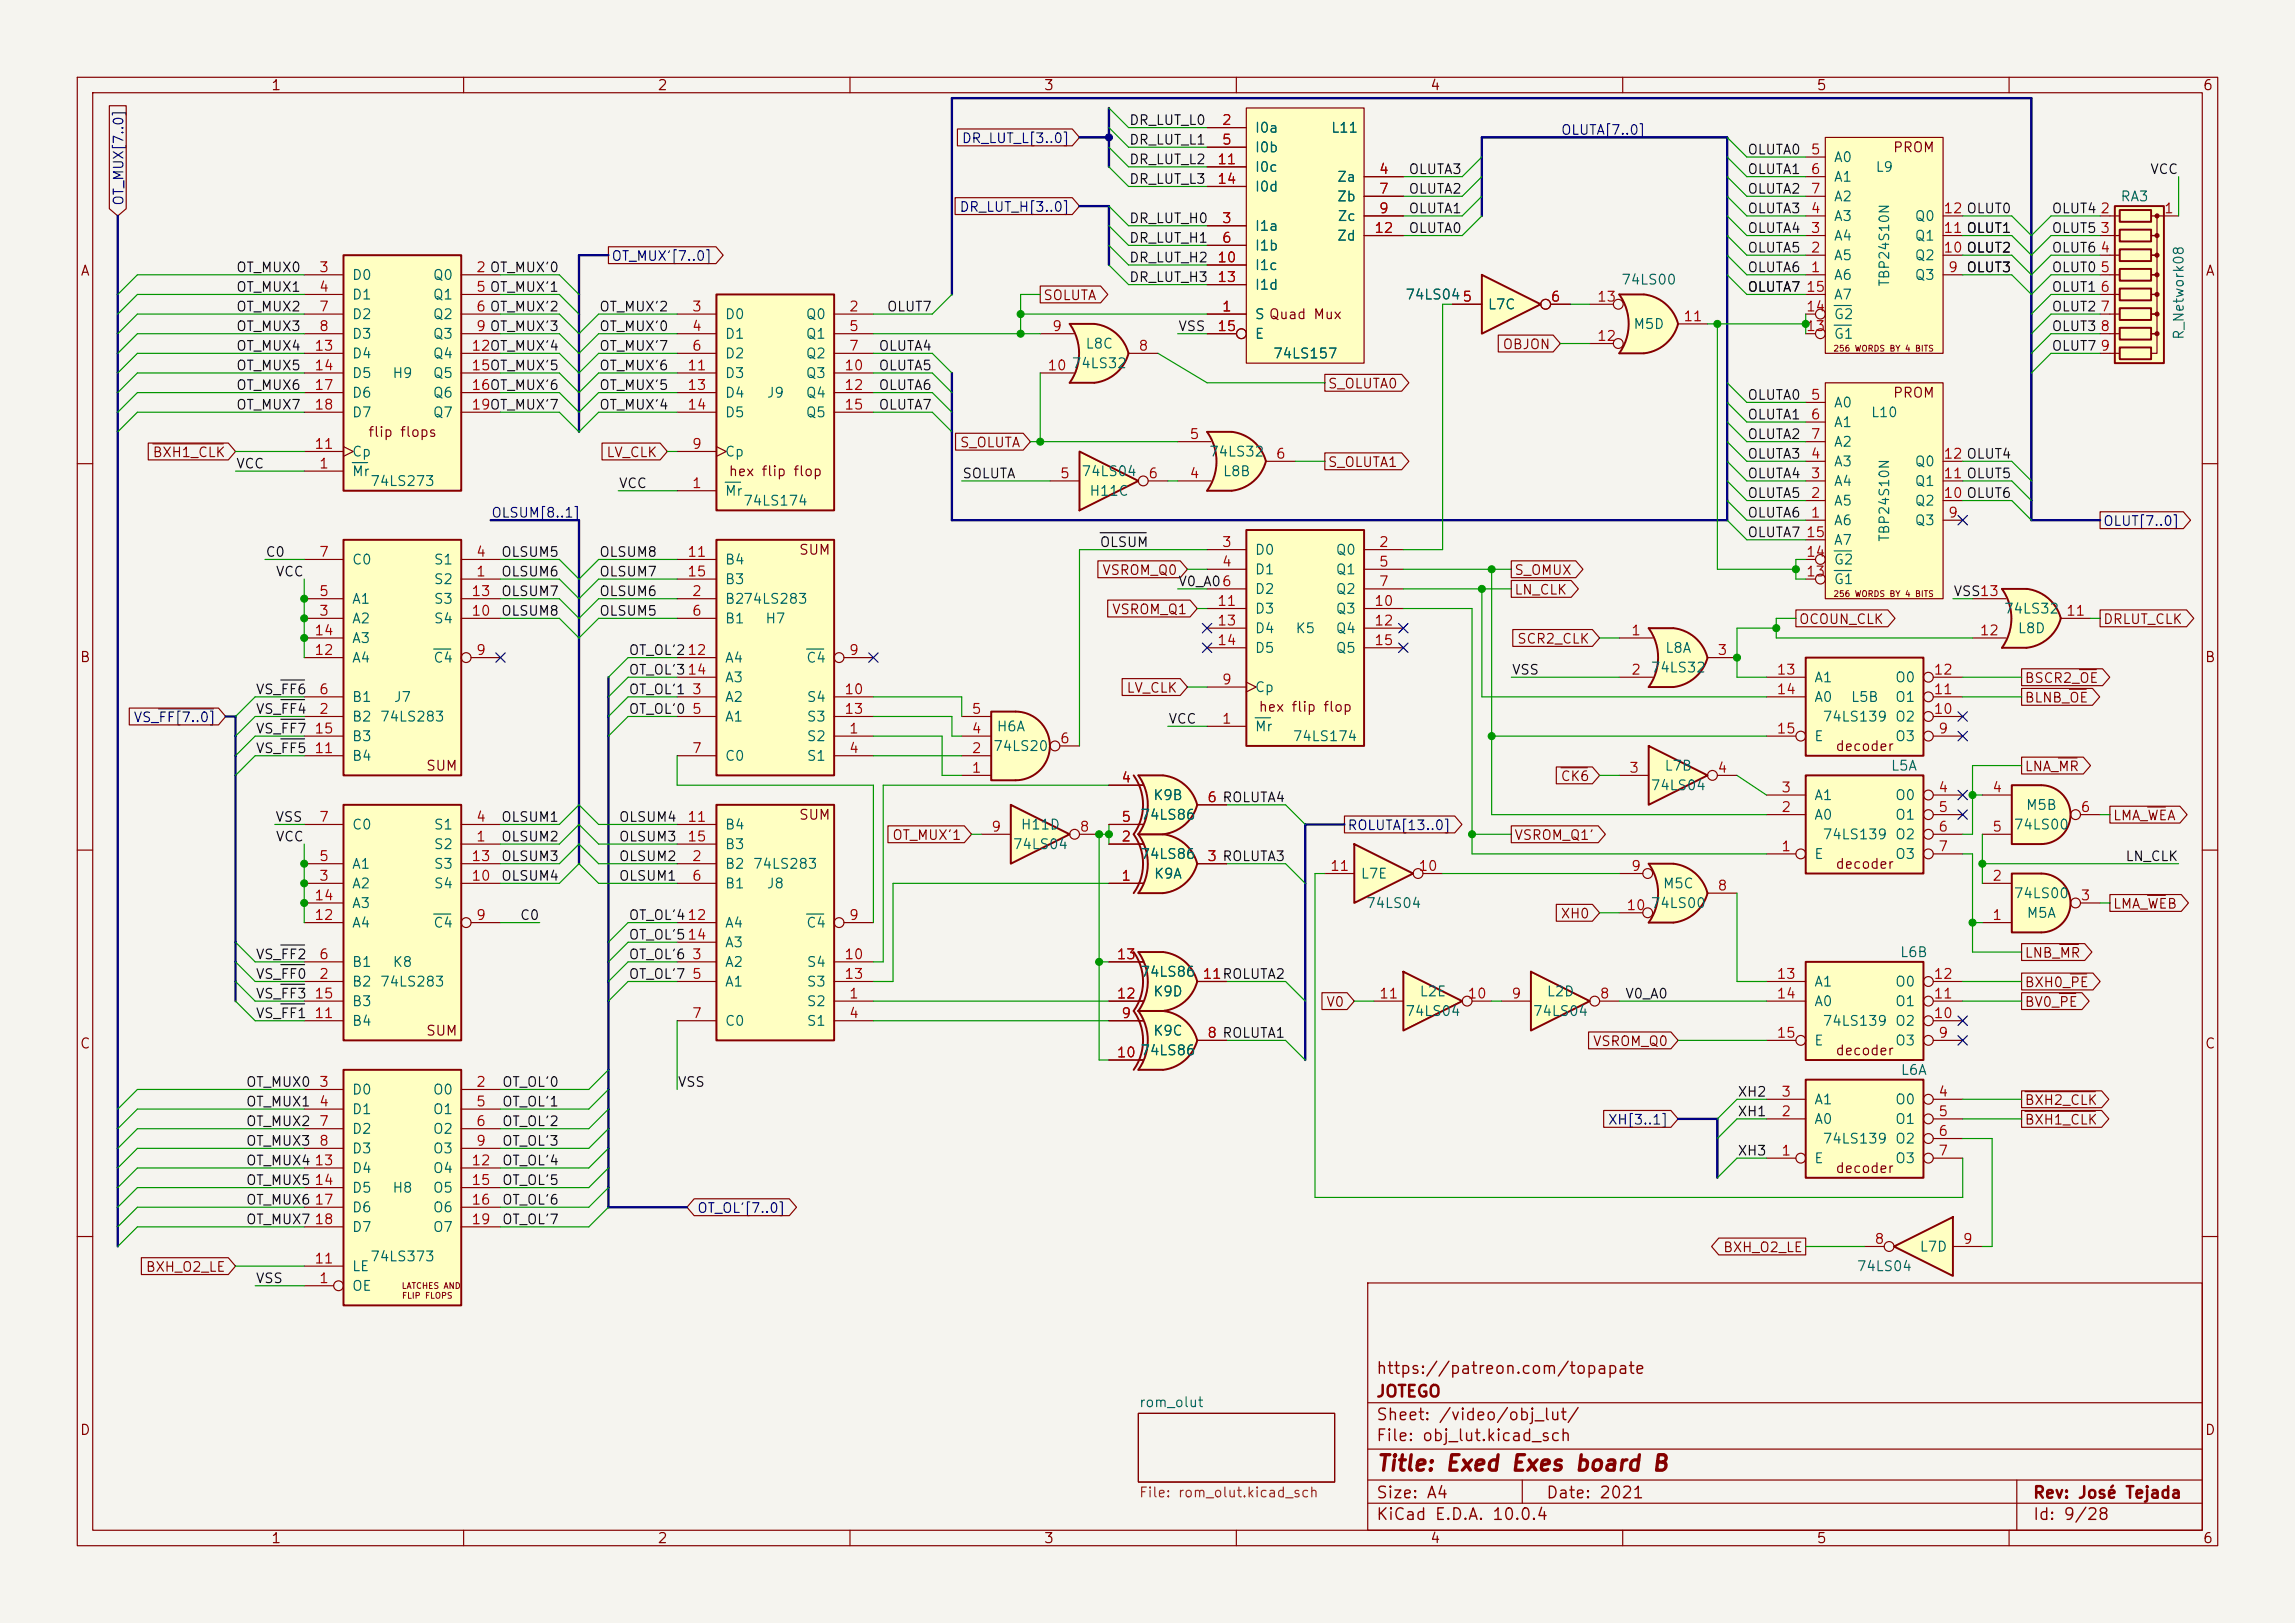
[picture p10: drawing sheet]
<svg xmlns="http://www.w3.org/2000/svg" width="297mm" height="210mm" viewBox="0 0 297 210" stroke-linecap="round" stroke-linejoin="round" font-family="sans-serif">
<defs><g id="words">
<text font-size="2" fill="#840000" x="178" y="190.8">Title: Exed Exes board B</text>
<g font-size="1.5" fill="#840000">
<text x="178" y="178.2">https://patreon.com/topapate</text>
<text x="178" y="184.2">Sheet: /video/obj_lut/</text>
<text x="178" y="181.2">JOTEGO</text>
<text x="178" y="186.9">File: obj_lut.kicad_sch</text>
<text x="178" y="197.1">KiCad E.D.A. 10.0.4</text>
<text x="178" y="194.3">Size: A4</text>
<text x="200" y="194.3">Date: 2021</text>
<text x="263" y="194.3">Rev: José Tejada</text>
<text x="263" y="197.1">Id: 9/28</text>
</g>
<g font-size="1.3" fill="#840000">
<text x="35" y="12">1</text>
<text x="85" y="12">2</text>
<text x="135" y="12">3</text>
<text x="185" y="12">4</text>
<text x="235" y="12">5</text>
<text x="285" y="12">6</text>
<text x="244.9" y="20">PROM</text>
<text x="10.3" y="36">A</text>
<text x="285.3" y="36">A</text>
<text x="244.9" y="51.8">PROM</text>
<text x="47.6" y="56.9">flip flops</text>
<text x="94.2" y="61.9">hex flip flop</text>
<text x="103.3" y="72.1">SUM</text>
<text x="10.3" y="86">B</text>
<text x="285.3" y="86">B</text>
<text x="162.8" y="92.4">hex flip flop</text>
<text x="55.1" y="100">SUM</text>
<text x="237.4" y="97.5">decoder</text>
<text x="103.3" y="106.4">SUM</text>
<text x="237.4" y="112.7">decoder</text>
<text x="10.3" y="136">C</text>
<text x="55.1" y="134.3">SUM</text>
<text x="237.4" y="136.9">decoder</text>
<text x="285.3" y="136">C</text>
<text x="237.4" y="152.1">decoder</text>
<text x="10.3" y="186">D</text>
<text x="285.3" y="186">D</text>
<text x="35" y="200">1</text>
<text x="85" y="200">2</text>
<text x="135" y="200">3</text>
<text x="185" y="200">4</text>
<text x="235" y="200">5</text>
<text x="285" y="200">6</text>
</g>
<g font-size="1.3" fill="#a90000">
<text x="158" y="16.5">2</text>
<text x="157.4" y="21.6">11</text>
<text x="158" y="19">5</text>
<text x="178.4" y="22.8">4</text>
<text x="234.2" y="20.3">5</text>
<text x="234.2" y="22.8">6</text>
<text x="157.4" y="24.1">14</text>
<text x="158" y="29.2">3</text>
<text x="178.4" y="25.4">7</text>
<text x="178.4" y="27.9">9</text>
<text x="234.2" y="27.9">4</text>
<text x="234.2" y="25.4">7</text>
<text x="251.4" y="27.9">12 OLUT0</text>
<text x="271.7" y="27.9">2</text>
<text x="280" y="27.9">1</text>
<text x="41.2" y="35.5">3</text>
<text x="61.5" y="35.5">2 OT_MUX'0</text>
<text x="157.4" y="34.3">10</text>
<text x="158" y="31.7">6</text>
<text x="177.8" y="30.5">12</text>
<text x="234.2" y="35.5">1</text>
<text x="234.2" y="33">2</text>
<text x="234.2" y="30.5">3</text>
<text x="251.4" y="33">10 OLUT2</text>
<text x="251.4" y="30.5">11 OLUT1</text>
<text x="252" y="35.5">9</text>
<text x="271.7" y="30.5">3</text>
<text x="271.7" y="33">4</text>
<text x="271.7" y="35.5">5</text>
<text x="41.2" y="38.1">4</text>
<text x="41.2" y="40.6">7</text>
<text x="61.5" y="38.1">5 OT_MUX'1</text>
<text x="61.5" y="40.6">6 OT_MUX'2</text>
<text x="89.5" y="40.6">3</text>
<text x="109.8" y="40.6">2</text>
<text x="157.4" y="36.8">13</text>
<text x="158" y="40.6">1</text>
<text x="200.6" y="39.3">6</text>
<text x="206.6" y="39.3">13</text>
<text x="217.8" y="41.9">11</text>
<text x="233.6" y="40.6">14</text>
<text x="233.6" y="38.1">15</text>
<text x="271.7" y="38.1">6</text>
<text x="271.7" y="40.6">7</text>
<text x="40.6" y="45.7">13</text>
<text x="41.2" y="43.2">8</text>
<text x="60.9" y="45.7">12OT_MUX'4</text>
<text x="61.5" y="43.2">9 OT_MUX'3</text>
<text x="89.5" y="43.2">4</text>
<text x="89.5" y="45.7">6</text>
<text x="109.8" y="43.2">5</text>
<text x="109.8" y="45.7">7</text>
<text x="136.1" y="43.2">9</text>
<text x="147.2" y="45.7">8</text>
<text x="157.4" y="43.2">15</text>
<text x="206.6" y="44.4">12</text>
<text x="233.6" y="43.2">13</text>
<text x="271.7" y="43.2">8</text>
<text x="271.7" y="45.7">9</text>
<text x="40.6" y="48.2">14</text>
<text x="40.6" y="50.8">17</text>
<text x="40.6" y="53.3">18</text>
<text x="60.9" y="48.2">15OT_MUX'5</text>
<text x="60.9" y="50.8">16OT_MUX'6</text>
<text x="60.9" y="53.3">19OT_MUX'7</text>
<text x="88.9" y="48.2">11</text>
<text x="88.9" y="50.8">13</text>
<text x="88.9" y="53.3">14</text>
<text x="109.2" y="48.2">10</text>
<text x="109.2" y="50.8">12</text>
<text x="109.2" y="53.3">15</text>
<text x="135.5" y="48.2">10</text>
<text x="234.2" y="52">5</text>
<text x="40.6" y="58.4">11</text>
<text x="89.5" y="58.4">9</text>
<text x="153.9" y="57.1">5</text>
<text x="165" y="59.7">6</text>
<text x="234.2" y="59.7">4</text>
<text x="234.2" y="54.6">6</text>
<text x="234.2" y="57.1">7</text>
<text x="251.4" y="59.7">12 OLUT4</text>
<text x="41.2" y="60.9">1</text>
<text x="89.5" y="63.5">1</text>
<text x="137.1" y="62.2">5</text>
<text x="148.5" y="62.2">6</text>
<text x="153.9" y="62.2">4</text>
<text x="234.2" y="64.7">2</text>
<text x="234.2" y="62.2">3</text>
<text x="251.4" y="64.7">10 OLUT6</text>
<text x="251.4" y="62.2">11 OLUT5</text>
<text x="158" y="71.1">3</text>
<text x="178.4" y="71.1">2</text>
<text x="233.6" y="69.8">15</text>
<text x="234.2" y="67.3">1</text>
<text x="252" y="67.3">9</text>
<text x="41.2" y="77.4">5</text>
<text x="41.2" y="72.4">7</text>
<text x="60.9" y="77.4">13</text>
<text x="61.5" y="74.9">1</text>
<text x="61.5" y="72.4">4</text>
<text x="88.9" y="72.4">11</text>
<text x="88.9" y="74.9">15</text>
<text x="89.5" y="77.4">2</text>
<text x="158" y="73.6">4</text>
<text x="178.4" y="73.6">5</text>
<text x="178.4" y="76.2">7</text>
<text x="233.6" y="74.9">13</text>
<text x="233.6" y="72.4">14</text>
<text x="40.6" y="82.5">14</text>
<text x="41.2" y="80">3</text>
<text x="60.9" y="80">10</text>
<text x="89.5" y="80">6</text>
<text x="157.4" y="78.7">11</text>
<text x="157.4" y="81.3">13</text>
<text x="157.4" y="83.8">14</text>
<text x="177.8" y="78.7">10</text>
<text x="177.8" y="81.3">12</text>
<text x="177.8" y="83.8">15</text>
<text x="211" y="82.5">1</text>
<text x="256.1" y="82.5">12</text>
<text x="267.3" y="80">11</text>
<text x="40.6" y="85.1">12</text>
<text x="61.5" y="85.1">9</text>
<text x="109.8" y="85.1">9</text>
<text x="158" y="88.9">9</text>
<text x="211" y="87.6">2</text>
<text x="222.2" y="85.1">3</text>
<text x="229.8" y="87.6">13</text>
<text x="250.1" y="87.6">12</text>
<text x="40.6" y="95.2">15</text>
<text x="41.2" y="92.7">2</text>
<text x="41.2" y="90.1">6</text>
<text x="89.5" y="90.1">3</text>
<text x="89.5" y="92.7">5</text>
<text x="109.2" y="90.1">10</text>
<text x="109.2" y="92.7">13</text>
<text x="109.8" y="95.2">1</text>
<text x="125.7" y="95.2">4</text>
<text x="125.7" y="92.7">5</text>
<text x="158" y="94">1</text>
<text x="229.8" y="90.1">14</text>
<text x="229.8" y="95.2">15</text>
<text x="250.1" y="92.7">10</text>
<text x="250.1" y="90.1">11</text>
<text x="250.8" y="95.2">9</text>
<text x="40.6" y="97.8">11</text>
<text x="89.5" y="97.8">7</text>
<text x="109.8" y="97.8">4</text>
<text x="125.7" y="100.3">1</text>
<text x="125.7" y="97.8">2</text>
<text x="137.1" y="96.5">6</text>
<text x="145" y="101.6">4</text>
<text x="210.7" y="100.3">3</text>
<text x="222.2" y="100.3">4</text>
<text x="41.2" y="106.7">7</text>
<text x="61.5" y="106.7">4</text>
<text x="88.9" y="106.7">11</text>
<text x="128.2" y="107.9">9</text>
<text x="139.6" y="107.9">8</text>
<text x="145" y="106.7">5</text>
<text x="156.1" y="104.1">6 ROLUTA4</text>
<text x="156.1" y="104.1">6</text>
<text x="230.4" y="105.4">2</text>
<text x="230.4" y="102.8">3</text>
<text x="250.8" y="102.8">4</text>
<text x="250.8" y="105.4">5</text>
<text x="250.8" y="107.9">6</text>
<text x="257.7" y="102.8">4</text>
<text x="257.7" y="107.9">5</text>
<text x="269.2" y="105.4">6</text>
<text x="41.2" y="111.7">5</text>
<text x="60.9" y="111.7">13</text>
<text x="61.5" y="109.2">1</text>
<text x="88.9" y="109.2">15</text>
<text x="89.5" y="111.7">2</text>
<text x="145" y="109.2">2</text>
<text x="156.1" y="111.7">3 ROLUTA3</text>
<text x="156.1" y="111.7">3</text>
<text x="172" y="113">11</text>
<text x="183.5" y="113">10</text>
<text x="211" y="113">9</text>
<text x="230.4" y="110.5">1</text>
<text x="250.8" y="110.5">7</text>
<text x="40.6" y="119.4">12</text>
<text x="40.6" y="116.8">14</text>
<text x="41.2" y="114.3">3</text>
<text x="60.9" y="114.3">10</text>
<text x="61.5" y="119.4">9</text>
<text x="89.5" y="114.3">6</text>
<text x="109.8" y="119.4">9</text>
<text x="145" y="114.3">1</text>
<text x="210.4" y="118.1">10</text>
<text x="222.2" y="115.5">8</text>
<text x="257.7" y="119.4">1</text>
<text x="257.7" y="114.3">2</text>
<text x="269.2" y="116.8">3</text>
<text x="41.2" y="124.4">6</text>
<text x="89.5" y="124.4">3</text>
<text x="109.2" y="124.4">10</text>
<text x="144.4" y="124.4">13</text>
<text x="40.6" y="129.5">15</text>
<text x="41.2" y="127">2</text>
<text x="89.5" y="127">5</text>
<text x="109.2" y="127">13</text>
<text x="109.8" y="129.5">1</text>
<text x="144.4" y="129.5">12</text>
<text x="155.5" y="127">11ROLUTA2</text>
<text x="155.5" y="127">11</text>
<text x="178.4" y="129.5">11</text>
<text x="189.8" y="129.5">10</text>
<text x="195.5" y="129.5">9</text>
<text x="206.9" y="129.5">8</text>
<text x="229.8" y="127">13</text>
<text x="229.8" y="129.5">14</text>
<text x="250.1" y="129.5">11</text>
<text x="250.1" y="127">12</text>
<text x="40.6" y="132.1">11</text>
<text x="89.5" y="132.1">7</text>
<text x="109.8" y="132.1">4</text>
<text x="144.4" y="137.1">10</text>
<text x="145" y="132.1">9</text>
<text x="156.1" y="134.6">8 ROLUTA1</text>
<text x="156.1" y="134.6">8</text>
<text x="229.8" y="134.6">15</text>
<text x="250.1" y="132.1">10</text>
<text x="250.8" y="134.6">9</text>
<text x="41.2" y="140.9">3</text>
<text x="41.2" y="143.5">4</text>
<text x="61.5" y="140.9">2</text>
<text x="61.5" y="143.5">5</text>
<text x="230.4" y="142.2">3</text>
<text x="250.8" y="142.2">4</text>
<text x="41.2" y="146">7</text>
<text x="41.2" y="148.6">8</text>
<text x="61.5" y="146">6</text>
<text x="61.5" y="148.6">9</text>
<text x="230.4" y="149.8">1</text>
<text x="230.4" y="144.8">2</text>
<text x="250.8" y="144.8">5</text>
<text x="250.8" y="147.3">6</text>
<text x="250.8" y="149.8">7</text>
<text x="40.6" y="151.1">13</text>
<text x="40.6" y="153.6">14</text>
<text x="60.9" y="151.1">12</text>
<text x="60.9" y="153.6">15</text>
<text x="40.6" y="156.2">17</text>
<text x="40.6" y="158.7">18</text>
<text x="60.9" y="156.2">16</text>
<text x="60.9" y="158.7">19</text>
<text x="242.5" y="161.3">8</text>
<text x="253.9" y="161.3">9</text>
<text x="40.6" y="163.8">11</text>
<text x="41.2" y="166.3">1</text>
</g>
<g font-size="1.3" fill="#006464">
<text x="162.3" y="17.5">I0a</text>
<text x="172.2" y="17.5">L11</text>
<text x="162.3" y="20">I0b</text>
<text x="162.3" y="22.6">I0c</text>
<text x="173" y="23.8">Za</text>
<text x="237.2" y="21.3">A0</text>
<text x="237.2" y="23.8">A1</text>
<text x="162.3" y="25.1">I0d</text>
<text x="173" y="26.4">Zb</text>
<text x="173" y="28.9">Zc</text>
<text x="237.2" y="28.9">A3</text>
<text x="237.2" y="26.4">A2</text>
<text x="247.7" y="28.9">Q0</text>
<text x="274.3" y="26.4">RA3</text>
<text x="162.3" y="30.2">I1a</text>
<text x="162.3" y="32.7">I1b</text>
<text x="162.3" y="35.3">I1c</text>
<text x="173" y="31.5">Zd</text>
<text x="237.2" y="34">A5</text>
<text x="237.2" y="31.5">A4</text>
<text x="247.7" y="34">Q2</text>
<text x="247.7" y="31.5">Q1</text>
<text x="45.5" y="36.5">D0</text>
<text x="45.5" y="39.1">D1</text>
<text x="45.5" y="41.6">D2</text>
<text x="55.9" y="36.5">Q0</text>
<text x="55.9" y="39.1">Q1</text>
<text x="55.9" y="41.6">Q2</text>
<text x="93.7" y="41.6">D0</text>
<text x="104.2" y="41.6">Q0</text>
<text x="162.3" y="41.6">S Quad Mux</text>
<text x="162.3" y="37.8">I1d</text>
<text x="162.3" y="41.6">S</text>
<text x="181.8" y="39.1">74LS045</text>
<text x="192.5" y="40.3">L7C</text>
<text x="209.7" y="37.1">74LS00</text>
<text x="237.2" y="36.5">A6</text>
<text x="237.2" y="41.6">G2</text>
<text x="237.2" y="39.1">A7</text>
<text x="247.7" y="36.5">Q3</text>
<text x="45.5" y="44.2">D3</text>
<text x="45.5" y="46.7">D4</text>
<text x="55.9" y="44.2">Q3</text>
<text x="55.9" y="46.7">Q4</text>
<text x="93.7" y="44.2">D1</text>
<text x="93.7" y="46.7">D2</text>
<text x="104.2" y="44.2">Q1</text>
<text x="104.2" y="46.7">Q2</text>
<text x="138.6" y="48">74LS32</text>
<text x="140.4" y="45.4">L8C</text>
<text x="162.3" y="44.2">E</text>
<text x="164.7" y="46.7">74LS157</text>
<text x="211.3" y="42.9">M5D</text>
<text x="237.2" y="44.2">G1</text>
<text x="282.9" y="44.1" transform="rotate(-90 282.9 44.1)">R_Network08</text>
<text x="45.5" y="49.2">D5</text>
<text x="45.5" y="51.8">D6</text>
<text x="50.7" y="49.2">H9</text>
<text x="55.9" y="49.2">Q5</text>
<text x="55.9" y="51.8">Q6</text>
<text x="93.7" y="49.2">D3</text>
<text x="93.7" y="51.8">D4</text>
<text x="99.1" y="51.8">J9</text>
<text x="104.2" y="49.2">Q3</text>
<text x="104.2" y="51.8">Q4</text>
<text x="237.2" y="53">A0</text>
<text x="45.5" y="59.4">Cp</text>
<text x="45.5" y="54.3">D7</text>
<text x="55.9" y="54.3">Q7</text>
<text x="93.7" y="59.4">Cp</text>
<text x="93.7" y="54.3">D5</text>
<text x="104.2" y="54.3">Q5</text>
<text x="156.4" y="59.4">74LS32</text>
<text x="237.2" y="55.6">A1</text>
<text x="237.2" y="58.1">A2</text>
<text x="45.5" y="61.9">Mr</text>
<text x="47.8" y="63.2">74LS273</text>
<text x="93.7" y="64.5">Mr</text>
<text x="96.1" y="65.7">74LS174</text>
<text x="139.9" y="61.9">74LS04</text>
<text x="140.9" y="64.5">H11C</text>
<text x="158.2" y="61.9">L8B</text>
<text x="237.2" y="65.7">A5</text>
<text x="237.2" y="63.2">A4</text>
<text x="237.2" y="60.7">A3</text>
<text x="247.7" y="65.7">Q2</text>
<text x="247.7" y="63.2">Q1</text>
<text x="247.7" y="60.7">Q0</text>
<text x="237.2" y="68.3">A6</text>
<text x="237.2" y="70.8">A7</text>
<text x="247.7" y="68.3">Q3</text>
<text x="45.5" y="73.4">C0</text>
<text x="56.1" y="75.9">S2</text>
<text x="56.1" y="73.4">S1</text>
<text x="93.7" y="73.4">B4</text>
<text x="93.7" y="75.9">B3</text>
<text x="162.3" y="72.1">D0</text>
<text x="162.3" y="74.6">D1</text>
<text x="162.3" y="77.2">D2</text>
<text x="172.8" y="72.1">Q0</text>
<text x="172.8" y="74.6">Q1</text>
<text x="172.8" y="77.2">Q2</text>
<text x="237.2" y="75.9">G1</text>
<text x="237.2" y="73.4">G2</text>
<text x="45.5" y="81">A2</text>
<text x="45.5" y="78.4">A1</text>
<text x="45.5" y="83.5">A3</text>
<text x="56.1" y="81">S4</text>
<text x="56.1" y="78.4">S3</text>
<text x="93.7" y="78.4">B274LS283</text>
<text x="93.7" y="81">B1</text>
<text x="99" y="81">H7</text>
<text x="162.3" y="79.7">D3</text>
<text x="162.3" y="82.3">D4</text>
<text x="167.6" y="82.3">K5</text>
<text x="172.8" y="79.7">Q3</text>
<text x="172.8" y="82.3">Q4</text>
<text x="259.3" y="79.7">74LS32</text>
<text x="261" y="82.3">L8D</text>
<text x="45.5" y="86.1">A4</text>
<text x="56" y="86.1">C4</text>
<text x="93.7" y="86.1">A4</text>
<text x="93.7" y="88.6">A3</text>
<text x="104.3" y="86.1">C4</text>
<text x="162.3" y="89.9">Cp</text>
<text x="162.3" y="84.8">D5</text>
<text x="172.8" y="84.8">Q5</text>
<text x="213.5" y="87.3">74LS32</text>
<text x="215.4" y="84.8">L8A</text>
<text x="234.7" y="88.6">A1</text>
<text x="245.2" y="88.6">O0</text>
<text x="45.5" y="93.7">B2</text>
<text x="45.5" y="91.1">B1</text>
<text x="49.1" y="93.7">74LS283</text>
<text x="50.9" y="91.1">J7</text>
<text x="93.7" y="91.1">A2</text>
<text x="93.7" y="93.7">A1</text>
<text x="104.3" y="91.1">S4</text>
<text x="104.3" y="93.7">S3</text>
<text x="128.9" y="95">H6A</text>
<text x="162.3" y="95">Mr</text>
<text x="234.7" y="91.1">A0</text>
<text x="235.8" y="93.7">74LS139 O2</text>
<text x="239.4" y="91.1">L5B</text>
<text x="245.2" y="91.1">O1</text>
<text x="45.5" y="98.8">B4</text>
<text x="45.5" y="96.2">B3</text>
<text x="93.7" y="98.8">C0</text>
<text x="104.3" y="96.2">S2</text>
<text x="104.3" y="98.8">S1</text>
<text x="128.4" y="97.5">74LS20</text>
<text x="167.2" y="96.2">74LS174</text>
<text x="215.3" y="100">L7B</text>
<text x="234.7" y="96.2">E</text>
<text x="244.6" y="100">L5A</text>
<text x="245.2" y="96.2">O3</text>
<text x="45.5" y="107.7">C0</text>
<text x="56.1" y="107.7">S1</text>
<text x="93.7" y="107.7">B4</text>
<text x="132" y="107.7">H11D</text>
<text x="147.5" y="106.4">74LS86</text>
<text x="149.2" y="103.8">K9B</text>
<text x="213.5" y="102.6">74LS04</text>
<text x="234.7" y="106.4">A0</text>
<text x="234.7" y="103.8">A1</text>
<text x="245.2" y="103.8">O0</text>
<text x="245.2" y="106.4">O1</text>
<text x="260.5" y="107.7">74LS00</text>
<text x="262.1" y="105.1">M5B</text>
<text x="45.5" y="112.7">A1</text>
<text x="56.1" y="110.2">S2</text>
<text x="56.1" y="112.7">S3</text>
<text x="93.7" y="112.7">B2</text>
<text x="93.7" y="110.2">B3</text>
<text x="97.4" y="112.7">74LS283</text>
<text x="131" y="110.2">74LS04</text>
<text x="147.5" y="111.5">74LS86</text>
<text x="234.7" y="111.5">E</text>
<text x="235.8" y="108.9">74LS139 O2</text>
<text x="245.2" y="111.5">O3</text>
<text x="45.5" y="115.3">A2</text>
<text x="45.5" y="117.8">A3</text>
<text x="56.1" y="115.3">S4</text>
<text x="93.7" y="115.3">B1</text>
<text x="99.1" y="115.3">J8</text>
<text x="149.2" y="114">K9A</text>
<text x="176" y="114">L7E</text>
<text x="176.7" y="117.8">74LS04</text>
<text x="213.5" y="117.8">74LS00</text>
<text x="215.1" y="115.3">M5C</text>
<text x="260.5" y="116.5">74LS00</text>
<text x="262.2" y="119.1">M5A</text>
<text x="45.5" y="125.4">B1</text>
<text x="45.5" y="120.4">A4</text>
<text x="50.7" y="125.4">K8</text>
<text x="56" y="120.4">C4</text>
<text x="93.7" y="125.4">A2</text>
<text x="93.7" y="120.4">A4</text>
<text x="93.7" y="122.9">A3</text>
<text x="104.3" y="120.4">C4</text>
<text x="104.3" y="125.4">S4</text>
<text x="245.8" y="124.2">L6B</text>
<text x="45.5" y="128">B2</text>
<text x="45.5" y="130.5">B3</text>
<text x="49.1" y="128">74LS283</text>
<text x="93.7" y="128">A1</text>
<text x="104.3" y="130.5">S2</text>
<text x="104.3" y="128">S3</text>
<text x="147.5" y="126.7">74LS86</text>
<text x="149.2" y="129.2">K9D</text>
<text x="181.8" y="131.8">74LS04</text>
<text x="183.6" y="129.2">L2E</text>
<text x="198.3" y="131.8">74LS04</text>
<text x="200.1" y="129.2">L2D</text>
<text x="234.7" y="128">A1</text>
<text x="234.7" y="130.5">A0</text>
<text x="245.2" y="130.5">O1</text>
<text x="245.2" y="128">O0</text>
<text x="45.5" y="133.1">B4</text>
<text x="93.7" y="133.1">C0</text>
<text x="104.3" y="133.1">S1</text>
<text x="147.5" y="136.9">74LS86</text>
<text x="149.2" y="134.3">K9C</text>
<text x="234.7" y="135.6">E</text>
<text x="235.8" y="133.1">74LS139 O2</text>
<text x="245.2" y="135.6">O3</text>
<text x="45.5" y="141.9">D0</text>
<text x="55.9" y="141.9">O0</text>
<text x="234.7" y="143.2">A1</text>
<text x="245.2" y="143.2">O0</text>
<text x="245.9" y="139.4">L6A</text>
<text x="45.5" y="144.5">D1</text>
<text x="45.5" y="147">D2</text>
<text x="45.5" y="149.6">D3</text>
<text x="55.9" y="144.5">O1</text>
<text x="55.9" y="147">O2</text>
<text x="55.9" y="149.6">O3</text>
<text x="234.7" y="145.8">A0</text>
<text x="235.8" y="148.3">74LS139 O2</text>
<text x="245.2" y="145.8">O1</text>
<text x="45.5" y="152.1">D4</text>
<text x="45.5" y="154.6">D5</text>
<text x="50.7" y="154.6">H8</text>
<text x="55.9" y="152.1">O4</text>
<text x="55.9" y="154.6">O5</text>
<text x="234.7" y="150.8">E</text>
<text x="245.2" y="150.8">O3</text>
<text x="45.5" y="157.2">D6</text>
<text x="45.5" y="159.7">D7</text>
<text x="55.9" y="157.2">O6</text>
<text x="55.9" y="159.7">O7</text>
<text x="45.5" y="167.3">OE</text>
<text x="45.5" y="164.8">LE</text>
<text x="47.8" y="163.5">74LS373</text>
<text x="240.2" y="164.8">74LS04</text>
<text x="248.3" y="162.3">L7D</text>
<text x="147.3" y="182.4">rom_olut</text>
</g>
<text font-size="1.3" fill="#725600" x="147.3" y="194.1">File: rom_olut.kicad_sch</text>
<g font-size="1.2" fill="#0f0f0f">
<text x="146" y="16.5">DR_LUT_L0</text>
<text x="146" y="21.6">DR_LUT_L2</text>
<text x="146" y="19">DR_LUT_L1</text>
<text x="182.2" y="22.8">OLUTA3</text>
<text x="226.1" y="20.3">OLUTA0</text>
<text x="226.1" y="22.8">OLUTA1</text>
<text x="278.2" y="22.8">VCC</text>
<text x="146" y="29.2">DR_LUT_H0</text>
<text x="146" y="24.1">DR_LUT_L3</text>
<text x="182.2" y="27.9">OLUTA1</text>
<text x="182.2" y="25.4">OLUTA2</text>
<text x="226.1" y="25.4">OLUTA2</text>
<text x="226.1" y="27.9">OLUTA3</text>
<text x="265.4" y="27.9">OLUT4</text>
<text x="30.5" y="35.5">OT_MUX0</text>
<text x="146" y="31.7">DR_LUT_H1</text>
<text x="146" y="34.3">DR_LUT_H2</text>
<text x="182.2" y="30.4">OLUTA0</text>
<text x="226.1" y="30.4">OLUTA4</text>
<text x="226.1" y="33">OLUTA5</text>
<text x="226.1" y="35.5">OLUTA6</text>
<text x="254.4" y="35.5">OLUT3</text>
<text x="254.4" y="33">OLUT2</text>
<text x="254.4" y="30.4">OLUT1</text>
<text x="265.4" y="33">OLUT6</text>
<text x="265.4" y="30.4">OLUT5</text>
<text x="265.4" y="35.5">OLUT0</text>
<text x="30.5" y="38.1">OT_MUX1</text>
<text x="30.5" y="40.6">OT_MUX2</text>
<text x="77.5" y="40.6">OT_MUX'2</text>
<text x="114.7" y="40.6">OLUT7</text>
<text x="146" y="36.8">DR_LUT_H3</text>
<text x="226.1" y="38.1">OLUTA7</text>
<text x="265.4" y="40.6">OLUT2</text>
<text x="265.4" y="38.1">OLUT1</text>
<text x="30.5" y="43.1">OT_MUX3</text>
<text x="30.5" y="45.7">OT_MUX4</text>
<text x="77.5" y="45.7">OT_MUX'7</text>
<text x="77.5" y="43.1">OT_MUX'0</text>
<text x="113.6" y="45.7">OLUTA4</text>
<text x="152.4" y="43.1">VSS</text>
<text x="265.4" y="45.7">OLUT7</text>
<text x="265.4" y="43.1">OLUT3</text>
<text x="30.5" y="53.3">OT_MUX7</text>
<text x="30.5" y="50.8">OT_MUX6</text>
<text x="30.5" y="48.2">OT_MUX5</text>
<text x="77.5" y="48.2">OT_MUX'6</text>
<text x="77.5" y="50.8">OT_MUX'5</text>
<text x="77.5" y="53.3">OT_MUX'4</text>
<text x="113.6" y="48.2">OLUTA5</text>
<text x="113.6" y="50.8">OLUTA6</text>
<text x="113.6" y="53.3">OLUTA7</text>
<text x="226.1" y="52">OLUTA0</text>
<text x="226.1" y="59.7">OLUTA3</text>
<text x="226.1" y="54.6">OLUTA1</text>
<text x="226.1" y="57.1">OLUTA2</text>
<text x="30.5" y="60.9">VCC</text>
<text x="80" y="63.5">VCC</text>
<text x="124.5" y="62.2">SOLUTA</text>
<text x="226.1" y="62.2">OLUTA4</text>
<text x="226.1" y="64.7">OLUTA5</text>
<text x="142.2" y="71.1">OLSUM</text>
<text x="226.1" y="69.8">OLUTA7</text>
<text x="226.1" y="67.3">OLUTA6</text>
<text x="34.3" y="72.4">C0</text>
<text x="35.6" y="74.9">VCC</text>
<text x="64.8" y="77.4">OLSUM7</text>
<text x="64.8" y="72.4">OLSUM5</text>
<text x="64.8" y="74.9">OLSUM6</text>
<text x="77.5" y="74.9">OLSUM7</text>
<text x="77.5" y="77.4">OLSUM6</text>
<text x="77.5" y="72.4">OLSUM8</text>
<text x="152.4" y="76.2">V0_A06</text>
<text x="252.7" y="77.4">VSS13</text>
<text x="64.8" y="80">OLSUM8</text>
<text x="77.5" y="80">OLSUM5</text>
<text x="81.3" y="87.6">OT_OL'314</text>
<text x="81.3" y="85.1">OT_OL'212</text>
<text x="195.6" y="87.6">VSS</text>
<text x="33" y="92.7">VS_FF4</text>
<text x="33" y="90.1">VS_FF6</text>
<text x="33" y="95.2">VS_FF7</text>
<text x="81.3" y="92.7">OT_OL'0</text>
<text x="81.3" y="90.1">OT_OL'1</text>
<text x="151.1" y="93.9">VCC</text>
<text x="33" y="97.8">VS_FF5</text>
<text x="35.6" y="106.6">VSS</text>
<text x="64.8" y="106.6">OLSUM1</text>
<text x="80" y="106.6">OLSUM4</text>
<text x="35.6" y="109.2">VCC</text>
<text x="64.8" y="111.7">OLSUM3</text>
<text x="64.8" y="109.2">OLSUM2</text>
<text x="80" y="111.7">OLSUM2</text>
<text x="80" y="109.2">OLSUM3</text>
<text x="275" y="111.7">LN_CLK</text>
<text x="64.8" y="114.3">OLSUM4</text>
<text x="67.2" y="119.3">C0</text>
<text x="80" y="114.3">OLSUM1</text>
<text x="81.3" y="119.3">OT_OL'412</text>
<text x="33" y="124.4">VS_FF2</text>
<text x="81.3" y="121.9">OT_OL'514</text>
<text x="81.3" y="124.4">OT_OL'6</text>
<text x="33" y="129.5">VS_FF3</text>
<text x="33" y="127">VS_FF0</text>
<text x="81.3" y="127">OT_OL'7</text>
<text x="210.2" y="129.5">V0_A0</text>
<text x="33" y="132">VS_FF1</text>
<text x="31.7" y="140.9">OT_MUX0</text>
<text x="31.7" y="143.5">OT_MUX1</text>
<text x="64.9" y="143.5">OT_OL'1</text>
<text x="64.9" y="140.9">OT_OL'0</text>
<text x="87.6" y="140.9">VSS</text>
<text x="224.8" y="142.2">XH2</text>
<text x="31.7" y="146">OT_MUX2</text>
<text x="31.7" y="148.6">OT_MUX3</text>
<text x="64.9" y="148.6">OT_OL'3</text>
<text x="64.9" y="146">OT_OL'2</text>
<text x="224.8" y="144.7">XH1</text>
<text x="224.8" y="149.8">XH3</text>
<text x="31.7" y="151.1">OT_MUX4</text>
<text x="31.7" y="153.6">OT_MUX5</text>
<text x="64.9" y="153.6">OT_OL'5</text>
<text x="64.9" y="151.1">OT_OL'4</text>
<text x="31.7" y="156.2">OT_MUX6</text>
<text x="31.7" y="158.7">OT_MUX7</text>
<text x="64.9" y="158.7">OT_OL'7</text>
<text x="64.9" y="156.2">OT_OL'6</text>
<text x="33" y="166.3">VSS</text>
</g>
<g font-size="1.2" fill="#000084">
<text x="201.9" y="17.7">OLUTA[7..0]</text>
<text x="124.4" y="18.8">DR_LUT_L[3..0]</text>
<text x="16.3" y="26.7" transform="rotate(-90 16.3 26.7)">OT_MUX[7..0]</text>
<text x="124.1" y="27.7">DR_LUT_H[3..0]</text>
<text x="79.1" y="34.1">OT_MUX'[7..0]</text>
<text x="63.5" y="67.3">OLSUM[8..1]</text>
<text x="272.1" y="68.4">OLUT[7..0]</text>
<text x="17.2" y="93.8">VS_FF[7..0]</text>
<text x="174.3" y="107.7">ROLUTA[13..0]</text>
<text x="208" y="145.8">XH[3..1]</text>
<text x="90.1" y="157.3">OT_OL'[7..0]</text>
</g>
<g font-size="1.2" fill="#006464">
<text x="242.6" y="22.5">L9</text>
<text x="244.8" y="37.2" transform="rotate(-90 244.8 37.2)">TBP24S10N</text>
<text x="242" y="54.3">L10</text>
<text x="244.8" y="70.2" transform="rotate(-90 244.8 70.2)">TBP24S10N</text>
</g>
<g font-size="1.2" fill="#840000">
<text x="134.9" y="39.1">SOLUTA</text>
<text x="194.4" y="45.5">OBJON</text>
<text x="171.8" y="50.6">S_OLUTA0</text>
<text x="19.7" y="59.5">BXH1_CLK</text>
<text x="78.4" y="59.5">LV_CLK</text>
<text x="124.1" y="58.2">S_OLUTA</text>
<text x="171.8" y="60.7">S_OLUTA1</text>
<text x="142.6" y="74.7">VSROM_Q0</text>
<text x="195.9" y="74.7">S_OMUX</text>
<text x="195.9" y="77.2">LN_CLK</text>
<text x="143.8" y="79.8">VSROM_Q1</text>
<text x="196.3" y="83.6">SCR2_CLK</text>
<text x="232.7" y="81.1">OCOUN_CLK</text>
<text x="272.1" y="81.1">DRLUT_CLK</text>
<text x="145.7" y="89.9">LV_CLK</text>
<text x="261.9" y="88.7">BSCR2_OE</text>
<text x="261.9" y="91.2">BLNB_OE</text>
<text x="201.9" y="101.4">CK6</text>
<text x="261.9" y="100.1">LNA_MR</text>
<text x="273.4" y="106.5">LMA_WEA</text>
<text x="115.4" y="109">OT_MUX'1</text>
<text x="195.9" y="109">VSROM_Q1'</text>
<text x="201.9" y="119.2">XH0</text>
<text x="273.4" y="117.9">LMA_WEB</text>
<text x="261.9" y="124.2">LNB_MR</text>
<text x="171.6" y="130.6">V0</text>
<text x="261.9" y="130.6">BV0_PE</text>
<text x="261.9" y="128">BXH0_PE</text>
<text x="206.1" y="135.7">VSROM_Q0</text>
<text x="261.9" y="143.3">BXH2_CLK</text>
<text x="261.9" y="145.8">BXH1_CLK</text>
<text x="18.8" y="164.9">BXH_O2_LE</text>
<text x="222.9" y="162.3">BXH_O2_LE</text>
</g>
<g font-size=".8" fill="#840000">
<text x="237.2" y="45.7">256 WORDS BY 4 BITS</text>
<text x="237.2" y="77.4">256 WORDS BY 4 BITS</text>
<text x="51.9" y="167">LATCHES AND</text>
<text x="52" y="168.2">FLIP FLOPS</text>
</g>
</g></defs>
<path d="M0 0h297v210h-297z" fill="#f5f4ef" stroke="#f5f4ef" stroke-width=".13"/>
<g fill="none" stroke="#840000" stroke-width=".15">
<path d="M10 10h277v190h-277zM12 12h273v186h-273zM60 10v2M110 10v2M160 10v2M210 10v2M260 10v2M10 60h2M285 60h2M10 110h2M285 110h2M10 160h2"/>
<path d="M177 166h108v32h-108zM285 160h2M60 198v2M110 198v2M147.3 182.9h25.4v8.9h-25.4zM160 198v2M177 194.5h108M177 191.5h108M177 187.5h108M177 181.5h108M197 191.5v3M210 198v2"/>
<path d="M260 198v2M261 191.5v6.5"/>
</g>
<path d="M213.4 111.8h3.1M213.4 119.4h3.1" fill="none" stroke="#ffffc2" stroke-width=".13"/>
<g fill="#ffffc2" stroke="#ffffc2" stroke-width=".13">
<path d="M216 114.2l5 1.4a5.2 5.2 0 0 1-4.4 3.8z"/>
<path d="M216.6 111.8a5.1 5.1 0 0 1 4.4 3.8l-5 1.3z"/>
</g>
<path d="M213.4 111.8h3.1v7.6h-3.1a6.7 6.7 0 0 0 0-7.6z" fill="#ffffc2"/>
<path d="M216.5 111.8h-3.1a6.6 6.6 0 0 1 0 7.6h3.1M216.6 111.8a5.2 5.2 0 0 1 4.4 3.8 5.2 5.2 0 0 1-4.4 3.8" fill="none" stroke="#840000" stroke-width=".25"/>
<g fill="none" stroke="#840000" stroke-width=".15">
<path d="M209.5 113h3.1M209.5 118.1h3.1M221 115.6h3.8"/>
<circle cx="213.2" cy="118.1" r=".63"/>
<circle cx="213.2" cy="113" r=".63"/>
</g>
<path d="M245.1 161.3l7.6-3.8v7.6z" fill="#ffffc2"/>
<path d="M245.1 161.3l7.6-3.8v7.6z" fill="none" stroke="#840000" stroke-width=".25"/>
<g fill="none" stroke="#840000" stroke-width=".15">
<path d="M241.3 161.3h2.5M252.7 161.3h3.8"/>
<circle cx="244.5" cy="161.3" r=".63"/>
</g>
<path d="M147.3 115.6h3.2M147.3 108h3.2" fill="none" stroke="#ffffc2" stroke-width=".13"/>
<g fill="#ffffc2" stroke="#ffffc2" stroke-width=".13">
<path d="M150.5 107.9a5.2 5.2 0 0 1 4.4 3.9l-5 1.3z"/>
<path d="M150 110.5l4.9 1.3a5.1 5.1 0 0 1-4.4 3.8z"/>
</g>
<path d="M147.3 108h3.2v7.6h-3.2a6.6 6.6 0 0 0 0-7.6z" fill="#ffffc2"/>
<path d="M146.7 108a6.6 6.6 0 0 1 0 7.6M147.3 108h3.2a5.2 5.2 0 0 1 4.4 3.8 5.2 5.2 0 0 1-4.4 3.8h-3.2a6.6 6.6 0 0 0 0-7.6z" fill="none" stroke="#840000" stroke-width=".25"/>
<path d="M143.5 114.3h4.5M143.5 109.2h4.5M154.9 111.8h3.8" fill="none" stroke="#840000" stroke-width=".15"/>
<path d="M156.2 55.9h3.2M156.2 63.5h3.2" fill="none" stroke="#ffffc2" stroke-width=".13"/>
<g fill="#ffffc2" stroke="#ffffc2" stroke-width=".13">
<path d="M159.4 55.9a5.2 5.2 0 0 1 4.4 3.8l-5 1.3z"/>
<path d="M158.9 58.4l4.9 1.3a5.1 5.1 0 0 1-4.4 3.8z"/>
</g>
<path d="M156.2 55.9h3.2v7.6h-3.2a6.6 6.6 0 0 0 0-7.6z" fill="#ffffc2"/>
<path d="M159.4 55.9h-3.2a6.6 6.6 0 0 1 0 7.6h3.2M159.4 55.9a5.2 5.2 0 0 1 4.4 3.8 5.2 5.2 0 0 1-4.4 3.8" fill="none" stroke="#840000" stroke-width=".25"/>
<path d="M152.4 57.2h4.3M163.8 59.7h3.8M152.4 62.2h4.3" fill="none" stroke="#840000" stroke-width=".15"/>
<path d="M139.7 58.4l7.6 3.8-7.6 3.8z" fill="#ffffc2"/>
<path d="M139.7 58.4l7.6 3.8-7.6 3.8z" fill="none" stroke="#840000" stroke-width=".25"/>
<g fill="none" stroke="#840000" stroke-width=".15">
<path d="M135.9 62.2h3.8M148.6 62.2h2.5"/>
<circle cx="148" cy="62.2" r=".63"/>
</g>
<path d="M44.4 33h15.3v30.5h-15.3z" fill="#ffffc2"/>
<path d="M44.4 33h15.3v30.5h-15.3z" fill="none" stroke="#840000" stroke-width=".25"/>
<g fill="none" stroke="#840000" stroke-width=".15">
<path d="M39.4 35.6h5M39.4 38.1h5M59.7 35.6h5.1M59.7 38.1h5.1M39.4 40.6h5M39.4 43.2h5M39.4 58.4h5M39.4 45.7h5M39.4 48.3h5M39.4 50.8h5M39.4 53.3h5M44.4 57.8l1.3 .6-1.3 .7"/>
<path d="M59.7 40.6h5.1M59.7 43.2h5.1M59.7 45.7h5.1M59.7 48.3h5.1M59.7 50.8h5.1M59.7 53.3h5.1M39.4 61h5"/>
</g>
<path d="M45.6 59.9h2" fill="none" stroke="#006464" stroke-width=".15"/>
<path d="M264.2 113a3.8 3.8 0 0 1 3.7 3.8 3.8 3.8 0 0 1-3.7 3.9z" fill="#ffffc2" stroke="#ffffc2" stroke-width=".13"/>
<path d="M260.3 113h3.9v7.7h-3.9z" fill="#ffffc2"/>
<path d="M260.3 113h3.9a3.8 3.8 0 0 1 3.7 3.8 3.8 3.8 0 0 1-3.7 3.9h-3.9z" fill="none" stroke="#840000" stroke-width=".25"/>
<g fill="none" stroke="#840000" stroke-width=".15">
<path d="M256.5 119.4h3.8M256.5 114.3h3.8M269.2 116.8h2.6"/>
<circle cx="268.6" cy="116.8" r=".63"/>
</g>
<path d="M191.8 35.6l7.6 3.8-7.6 3.8z" fill="#ffffc2"/>
<path d="M191.8 35.6l7.6 3.8-7.6 3.8z" fill="none" stroke="#840000" stroke-width=".25"/>
<g fill="none" stroke="#840000" stroke-width=".15">
<path d="M188 39.4h3.8M200.7 39.4h2.5"/>
<circle cx="200" cy="39.4" r=".63"/>
</g>
<path d="M236.2 17.8h15.3v27.9h-15.3z" fill="#ffffc2"/>
<g fill="none" stroke="#840000" stroke-width=".15">
<path d="M236.2 17.8h15.3v27.9h-15.3zM233.7 35.6h2.5M233.7 33h2.5M233.7 30.5h2.5M233.7 27.9h2.5M233.7 20.3h2.5M233.7 22.9h2.5M233.7 25.4h2.5M233.7 38.1h2.5M251.5 35.6h2.5M251.5 33h2.5M251.5 30.5h2.5"/>
<path d="M251.5 27.9h2.5M233.7 43.2h1.2M233.7 40.6h1.2"/>
<circle cx="235.6" cy="40.6" r=".63"/>
<circle cx="235.6" cy="43.2" r=".63"/>
</g>
<path d="M237.4 39.5h2.2M237.4 42.1h2.2" fill="none" stroke="#006464" stroke-width=".15"/>
<path d="M147.3 130.8h3.2M147.3 138.4h3.2" fill="none" stroke="#ffffc2" stroke-width=".13"/>
<g fill="#ffffc2" stroke="#ffffc2" stroke-width=".13">
<path d="M149.9 133.3l5 1.3a5.2 5.2 0 0 1-4.4 3.8z"/>
<path d="M150.5 130.8a5.1 5.1 0 0 1 4.4 3.8l-4.9 1.3z"/>
</g>
<path d="M147.3 130.8h3.2v7.6h-3.2a6.7 6.7 0 0 0 0-7.6z" fill="#ffffc2"/>
<path d="M146.7 130.8a6.6 6.6 0 0 1 0 7.6M147.3 130.8h3.2a5.1 5.1 0 0 1 4.4 3.8 5.2 5.2 0 0 1-4.4 3.8h-3.2a6.6 6.6 0 0 0 0-7.6z" fill="none" stroke="#840000" stroke-width=".25"/>
<path d="M143.5 132.1h4.5M143.5 137.2h4.5M154.9 134.6h3.8" fill="none" stroke="#840000" stroke-width=".15"/>
<path d="M147.3 130.8h3.2M147.3 123.2h3.2" fill="none" stroke="#ffffc2" stroke-width=".13"/>
<g fill="#ffffc2" stroke="#ffffc2" stroke-width=".13">
<path d="M150.5 123.2a5.2 5.2 0 0 1 4.4 3.8l-5 1.4z"/>
<path d="M150 125.7l4.9 1.3a5.1 5.1 0 0 1-4.4 3.8z"/>
</g>
<path d="M147.3 123.2h3.2v7.6h-3.2a6.6 6.6 0 0 0 0-7.6z" fill="#ffffc2"/>
<path d="M146.7 123.2a6.6 6.6 0 0 1 0 7.6M147.3 123.2h3.2a5.2 5.2 0 0 1 4.4 3.8 5.2 5.2 0 0 1-4.4 3.8h-3.2a6.6 6.6 0 0 0 0-7.6z" fill="none" stroke="#840000" stroke-width=".25"/>
<path d="M143.5 129.5h4.5M143.5 124.5h4.5M154.9 127h3.8" fill="none" stroke="#840000" stroke-width=".15"/>
<path d="M213.4 96.5l7.6 3.8-7.6 3.8z" fill="#ffffc2"/>
<path d="M213.4 96.5l7.6 3.8-7.6 3.8z" fill="none" stroke="#840000" stroke-width=".25"/>
<g fill="none" stroke="#840000" stroke-width=".15">
<path d="M209.5 100.3h3.9M222.2 100.3h2.6"/>
<circle cx="221.6" cy="100.3" r=".63"/>
</g>
<path d="M161.3 14h15.2v33h-15.2z" fill="#ffffc2"/>
<g fill="none" stroke="#840000" stroke-width=".15">
<path d="M156.2 16.5h5.1M156.2 19.1h5.1M161.3 14h15.2v33h-15.2zM156.2 29.2h5.1M156.2 31.8h5.1M156.2 34.3h5.1M156.2 21.6h5.1M156.2 36.8h5.1M156.2 24.1h5.1M176.5 22.9h5.1M176.5 25.4h5.1M176.5 27.9h5.1"/>
<path d="M176.5 30.5h5.1M156.2 40.6h5.1M156.2 43.2h3.8"/>
<circle cx="160.7" cy="43.2" r=".63"/>
</g>
<path d="M138.4 41.9h3.2M138.4 49.5h3.2" fill="none" stroke="#ffffc2" stroke-width=".13"/>
<g fill="#ffffc2" stroke="#ffffc2" stroke-width=".13">
<path d="M141 44.4l5 1.3a5.2 5.2 0 0 1-4.4 3.8z"/>
<path d="M141.6 41.9a5.1 5.1 0 0 1 4.4 3.8l-4.9 1.3z"/>
</g>
<path d="M138.4 41.9h3.2v7.6h-3.2a6.7 6.7 0 0 0 0-7.6z" fill="#ffffc2"/>
<path d="M141.6 41.9h-3.2a6.6 6.6 0 0 1 0 7.6h3.2M141.6 41.9a5.2 5.2 0 0 1 4.4 3.8 5.2 5.2 0 0 1-4.4 3.8" fill="none" stroke="#840000" stroke-width=".25"/>
<path d="M134.6 43.2h4.3M134.6 48.3h4.3M146 45.7h3.9" fill="none" stroke="#840000" stroke-width=".15"/>
<path d="M209.5 38.1h3.2M209.5 45.7h3.2" fill="none" stroke="#ffffc2" stroke-width=".13"/>
<g fill="#ffffc2" stroke="#ffffc2" stroke-width=".13">
<path d="M212.8 38.1a5.2 5.2 0 0 1 4.4 3.8l-5.1 1.4z"/>
<path d="M212.2 40.6l5 1.3a5.1 5.1 0 0 1-4.4 3.8z"/>
</g>
<path d="M209.5 38.1h3.2v7.6h-3.2a6.6 6.6 0 0 0 0-7.6z" fill="#ffffc2"/>
<path d="M212.7 38.1h-3.2a6.6 6.6 0 0 1 0 7.6h3.2M212.8 38.1a5.2 5.2 0 0 1 4.4 3.8 5.2 5.2 0 0 1-4.4 3.8" fill="none" stroke="#840000" stroke-width=".25"/>
<g fill="none" stroke="#840000" stroke-width=".15">
<path d="M205.7 39.4h3.1M205.7 44.5h3.1M217.2 41.9h3.8"/>
<circle cx="209.4" cy="39.4" r=".63"/>
<circle cx="209.4" cy="44.4" r=".63"/>
</g>
<path d="M236.2 49.5h15.3v28h-15.3z" fill="#ffffc2"/>
<g fill="none" stroke="#840000" stroke-width=".15">
<path d="M233.7 59.7h2.5M233.7 52.1h2.5M233.7 54.6h2.5M233.7 57.2h2.5M236.2 49.5h15.3v28h-15.3zM251.5 59.7h2.5M233.7 67.3h2.5M233.7 64.8h2.5M233.7 62.2h2.5M233.7 74.9h1.2M233.7 72.4h1.2M233.7 69.9h2.5"/>
<path d="M251.5 67.3h2.5M251.5 64.8h2.5M251.5 62.2h2.5"/>
<circle cx="235.6" cy="74.9" r=".63"/>
<circle cx="235.6" cy="72.4" r=".63"/>
</g>
<path d="M237.4 73.8h2.2M237.4 71.3h2.2" fill="none" stroke="#006464" stroke-width=".15"/>
<path d="M213.4 81.3h3.1M213.4 88.9h3.1" fill="none" stroke="#ffffc2" stroke-width=".13"/>
<g fill="#ffffc2" stroke="#ffffc2" stroke-width=".13">
<path d="M216 83.7l5 1.4a5.2 5.2 0 0 1-4.4 3.8z"/>
<path d="M216.6 81.3a5.1 5.1 0 0 1 4.4 3.8l-5 1.3z"/>
</g>
<path d="M213.4 81.3h3.1v7.6h-3.1a6.7 6.7 0 0 0 0-7.6z" fill="#ffffc2"/>
<path d="M216.5 81.3h-3.1a6.6 6.6 0 0 1 0 7.6h3.1M216.6 81.3a5.2 5.2 0 0 1 4.4 3.8 5.2 5.2 0 0 1-4.4 3.8" fill="none" stroke="#840000" stroke-width=".25"/>
<path d="M209.5 82.6h4.4M209.5 87.6h4.4M221 85.1h3.8" fill="none" stroke="#840000" stroke-width=".15"/>
<path d="M259.1 76.2h3.2M259.1 83.8h3.2" fill="none" stroke="#ffffc2" stroke-width=".13"/>
<g fill="#ffffc2" stroke="#ffffc2" stroke-width=".13">
<path d="M262.3 76.2a5.2 5.2 0 0 1 4.4 3.8l-5 1.4z"/>
<path d="M261.7 78.7l5 1.3a5.1 5.1 0 0 1-4.4 3.8z"/>
</g>
<path d="M259.1 76.2h3.2v7.6h-3.2a6.6 6.6 0 0 0 0-7.6z" fill="#ffffc2"/>
<path d="M262.3 76.2h-3.2a6.6 6.6 0 0 1 0 7.6h3.2M262.3 76.2a5.2 5.2 0 0 1 4.4 3.8 5.2 5.2 0 0 1-4.4 3.8" fill="none" stroke="#840000" stroke-width=".25"/>
<path d="M255.3 77.5h4.3M255.3 82.6h4.3M266.7 80h3.8" fill="none" stroke="#840000" stroke-width=".15"/>
<path d="M44.4 138.4h15.3v30.5h-15.3z" fill="#ffffc2"/>
<path d="M44.4 138.4h15.3v30.5h-15.3z" fill="none" stroke="#840000" stroke-width=".25"/>
<g fill="none" stroke="#840000" stroke-width=".15">
<path d="M39.4 141h5M39.4 143.5h5M39.4 146.1h5M39.4 148.6h5M39.4 151.1h5M39.4 153.7h5M39.4 156.2h5M39.4 158.8h5M59.7 141h5.1M59.7 143.5h5.1M59.7 146.1h5.1M59.7 148.6h5.1"/>
<path d="M59.7 151.1h5.1M59.7 153.7h5.1M59.7 156.2h5.1M59.7 158.8h5.1M39.4 166.4h3.8M39.4 163.8h5"/>
<circle cx="43.8" cy="166.4" r=".63"/>
</g>
<path d="M161.3 68.6h15.2v27.9h-15.2z" fill="#ffffc2"/>
<path d="M161.3 68.6h15.2v27.9h-15.2z" fill="none" stroke="#840000" stroke-width=".25"/>
<g fill="none" stroke="#840000" stroke-width=".15">
<path d="M156.2 71.1h5.1M156.2 73.7h5.1M156.2 76.2h5.1M156.2 78.7h5.1M176.5 71.1h5.1M176.5 73.7h5.1M176.5 76.2h5.1M176.5 78.7h5.1M156.2 94h5.1M156.2 88.9h5.1M156.2 81.3h5.1M156.2 83.8h5.1"/>
<path d="M161.3 88.3l1.3 .6-1.3 .6M176.5 81.3h5.1M176.5 83.8h5.1"/>
</g>
<path d="M162.4 92.9h2" fill="none" stroke="#006464" stroke-width=".15"/>
<path d="M130.8 104.1l7.6 3.9-7.6 3.8z" fill="#ffffc2"/>
<path d="M130.8 104.1l7.6 3.9-7.6 3.8z" fill="none" stroke="#840000" stroke-width=".25"/>
<g fill="none" stroke="#840000" stroke-width=".15">
<path d="M127 108h3.8M139.7 108h2.5"/>
<circle cx="139.1" cy="107.9" r=".63"/>
</g>
<path d="M131.4 92.1a4.4 4.4 0 0 1 4.5 4.4 4.4 4.4 0 0 1-4.5 4.5z" fill="#ffffc2" stroke="#ffffc2" stroke-width=".13"/>
<path d="M128.3 92.1h3.1v8.9h-3.1z" fill="#ffffc2"/>
<path d="M128.3 92.1h3.1a4.4 4.4 0 0 1 4.5 4.4 4.4 4.4 0 0 1-4.5 4.5h-3.1z" fill="none" stroke="#840000" stroke-width=".25"/>
<g fill="none" stroke="#840000" stroke-width=".15">
<path d="M124.5 97.8h3.8M124.5 95.3h3.8M124.5 92.7h3.8M137.2 96.5h2.5M124.5 100.3h3.8"/>
<circle cx="136.5" cy="96.5" r=".63"/>
</g>
<path d="M147.3 100.3h3.2M147.3 108h3.2" fill="none" stroke="#ffffc2" stroke-width=".13"/>
<g fill="#ffffc2" stroke="#ffffc2" stroke-width=".13">
<path d="M149.9 102.8l5 1.3a5.2 5.2 0 0 1-4.4 3.9z"/>
<path d="M150.5 100.3a5.1 5.1 0 0 1 4.4 3.8l-4.9 1.3z"/>
</g>
<path d="M147.3 100.3h3.2v7.7h-3.2a6.7 6.7 0 0 0 0-7.7z" fill="#ffffc2"/>
<path d="M146.7 100.3a6.6 6.6 0 0 1 0 7.7M147.3 100.3h3.2a5.1 5.1 0 0 1 4.4 3.8 5.2 5.2 0 0 1-4.4 3.9h-3.2a6.6 6.6 0 0 0 0-7.7z" fill="none" stroke="#840000" stroke-width=".25"/>
<path d="M143.5 101.6h4.5M143.5 106.7h4.5M154.9 104.1h3.8" fill="none" stroke="#840000" stroke-width=".15"/>
<path d="M233.7 139.7h15.2v12.7h-15.2z" fill="#ffffc2"/>
<path d="M233.7 139.7h15.2v12.7h-15.2z" fill="none" stroke="#840000" stroke-width=".25"/>
<g fill="none" stroke="#840000" stroke-width=".15">
<path d="M228.6 149.9h3.8M228.6 144.8h5.1M228.6 142.2h5.1M250.2 149.9h3.8M250.2 144.8h3.8M250.2 142.2h3.8M250.2 147.3h3.8"/>
<circle cx="233" cy="149.9" r=".63"/>
<circle cx="249.6" cy="144.8" r=".63"/>
<circle cx="249.6" cy="149.9" r=".63"/>
<circle cx="249.6" cy="142.2" r=".63"/>
<circle cx="249.6" cy="147.3" r=".63"/>
</g>
<path d="M264.2 101.6a3.8 3.8 0 0 1 3.7 3.8 3.8 3.8 0 0 1-3.7 3.8z" fill="#ffffc2" stroke="#ffffc2" stroke-width=".13"/>
<path d="M260.3 101.6h3.9v7.6h-3.9z" fill="#ffffc2"/>
<path d="M260.3 101.6h3.9a3.8 3.8 0 0 1 3.7 3.8 3.8 3.8 0 0 1-3.7 3.8h-3.9z" fill="none" stroke="#840000" stroke-width=".25"/>
<g fill="none" stroke="#840000" stroke-width=".15">
<path d="M256.5 102.9h3.8M256.5 108h3.8M269.2 105.4h2.6"/>
<circle cx="268.6" cy="105.4" r=".63"/>
</g>
<path d="M233.7 124.5h15.2v12.7h-15.2z" fill="#ffffc2"/>
<path d="M233.7 124.5h15.2v12.7h-15.2z" fill="none" stroke="#840000" stroke-width=".25"/>
<g fill="none" stroke="#840000" stroke-width=".15">
<path d="M228.6 134.6h3.8M228.6 129.5h5.1M228.6 127h5.1M250.2 134.6h3.8M250.2 132.1h3.8M250.2 129.5h3.8M250.2 127h3.8"/>
<circle cx="233" cy="134.6" r=".63"/>
<circle cx="249.6" cy="127" r=".63"/>
<circle cx="249.6" cy="132.1" r=".63"/>
<circle cx="249.6" cy="129.5" r=".63"/>
<circle cx="249.6" cy="134.6" r=".63"/>
</g>
<path d="M44.4 104.1h15.3v30.5h-15.3z" fill="#ffffc2"/>
<path d="M44.4 104.1h15.3v30.5h-15.3z" fill="none" stroke="#840000" stroke-width=".25"/>
<g fill="none" stroke="#840000" stroke-width=".15">
<path d="M39.4 114.3h5M39.4 106.7h5M39.4 111.8h5M39.4 119.4h5M39.4 116.8h5M59.7 109.2h5.1M59.7 114.3h5.1M59.7 106.7h5.1M59.7 111.8h5.1M61 119.4h3.8M39.4 127h5M39.4 124.5h5"/>
<path d="M39.4 132.1h5M39.4 129.5h5"/>
<circle cx="60.3" cy="119.4" r=".63"/>
</g>
<path d="M56.1 118.3h2.2" fill="none" stroke="#006464" stroke-width=".15"/>
<path d="M233.7 100.3h15.2v12.7h-15.2z" fill="#ffffc2"/>
<path d="M233.7 100.3h15.2v12.7h-15.2z" fill="none" stroke="#840000" stroke-width=".25"/>
<g fill="none" stroke="#840000" stroke-width=".15">
<path d="M228.6 110.5h3.8M228.6 105.4h5.1M228.6 102.9h5.1M250.2 110.5h3.8M250.2 105.4h3.8M250.2 102.9h3.8M250.2 108h3.8"/>
<circle cx="233" cy="110.5" r=".63"/>
<circle cx="249.6" cy="107.9" r=".63"/>
<circle cx="249.6" cy="105.4" r=".63"/>
<circle cx="249.6" cy="102.9" r=".63"/>
<circle cx="249.6" cy="110.5" r=".63"/>
</g>
<path d="M233.7 85.1h15.2v12.7h-15.2z" fill="#ffffc2"/>
<path d="M233.7 85.1h15.2v12.7h-15.2z" fill="none" stroke="#840000" stroke-width=".25"/>
<g fill="none" stroke="#840000" stroke-width=".15">
<path d="M228.6 95.3h3.8M228.6 90.2h5.1M228.6 87.6h5.1M250.2 95.3h3.8M250.2 92.7h3.8M250.2 90.2h3.8M250.2 87.6h3.8"/>
<circle cx="233" cy="95.2" r=".63"/>
<circle cx="249.6" cy="90.2" r=".63"/>
<circle cx="249.6" cy="92.7" r=".63"/>
<circle cx="249.6" cy="87.6" r=".63"/>
<circle cx="249.6" cy="95.2" r=".63"/>
</g>
<path d="M198.1 125.7l7.6 3.8-7.6 3.9z" fill="#ffffc2"/>
<path d="M198.1 125.7l7.6 3.8-7.6 3.9z" fill="none" stroke="#840000" stroke-width=".25"/>
<g fill="none" stroke="#840000" stroke-width=".15">
<path d="M194.3 129.5h3.8M207 129.5h2.5"/>
<circle cx="206.4" cy="129.5" r=".63"/>
</g>
<path d="M273.7 26.7h6.3v20.3h-6.3z" fill="#ffffc2"/>
<path d="M273.7 26.7h6.3v20.3h-6.3zM274.3 27.2h4.1v1.5h-4.1zM274.3 29.7h4.1v1.5h-4.1zM274.3 32.3h4.1v1.5h-4.1zM274.3 34.8h4.1v1.5h-4.1zM274.3 37.3h4.1v1.6h-4.1zM274.3 39.9h4.1v1.5h-4.1zM274.3 42.4h4.1v1.5h-4.1zM274.3 45h4.1v1.5h-4.1z" fill="none" stroke="#840000" stroke-width=".25"/>
<g fill="#840000" stroke="#840000" stroke-width=".15">
<circle cx="279.1" cy="27.9" r=".25"/>
<circle cx="279.1" cy="30.5" r=".25"/>
<circle cx="279.1" cy="33" r=".25"/>
<circle cx="279.1" cy="35.6" r=".25"/>
<circle cx="279.1" cy="38.1" r=".25"/>
<circle cx="279.1" cy="40.6" r=".25"/>
<circle cx="279.1" cy="43.2" r=".25"/>
</g>
<path d="M271.8 27.9h2.5M271.8 30.5h2.5M271.8 33h2.5M271.8 35.6h2.5M271.8 38.1h2.5M278.4 27.9h.7v2.6h-.7h.7v2.5h-.7h.7v2.6h-.7h.7v2.5h-.7h.7v2.5h-.7h.7v2.6h-.7h.7v2.5h-.7M279.4 27.9h2.5M271.8 40.6h2.5M271.8 43.2h2.5M271.8 45.7h2.5" fill="none" stroke="#840000" stroke-width=".15"/>
<path d="M92.7 69.9h15.2v30.4h-15.2z" fill="#ffffc2"/>
<path d="M92.7 69.9h15.2v30.4h-15.2z" fill="none" stroke="#840000" stroke-width=".25"/>
<g fill="none" stroke="#840000" stroke-width=".15">
<path d="M87.6 77.5h5.1M87.6 72.4h5.1M87.6 74.9h5.1M87.6 90.2h5.1M87.6 97.8h5.1M87.6 92.7h5.1M87.6 80h5.1M87.6 85.1h5.1M87.6 87.6h5.1M107.9 95.3h5.1M107.9 90.2h5.1M107.9 97.8h5.1"/>
<path d="M107.9 92.7h5.1M109.2 85.1h3.8"/>
<circle cx="108.6" cy="85.1" r=".63"/>
</g>
<path d="M104.4 84h2.2" fill="none" stroke="#006464" stroke-width=".15"/>
<path d="M44.4 69.9h15.3v30.4h-15.3z" fill="#ffffc2"/>
<path d="M44.4 69.9h15.3v30.4h-15.3z" fill="none" stroke="#840000" stroke-width=".25"/>
<g fill="none" stroke="#840000" stroke-width=".15">
<path d="M39.4 72.4h5M39.4 77.5h5M59.7 74.9h5.1M59.7 72.4h5.1M59.7 77.5h5.1M39.4 92.7h5M39.4 80h5M39.4 90.2h5M39.4 85.1h5M39.4 97.8h5M39.4 82.6h5M39.4 95.3h5"/>
<path d="M59.7 80h5.1M61 85.1h3.8"/>
<circle cx="60.3" cy="85.1" r=".63"/>
</g>
<path d="M56.1 84h2.2" fill="none" stroke="#006464" stroke-width=".15"/>
<path d="M181.6 125.7l7.6 3.8-7.6 3.9z" fill="#ffffc2"/>
<path d="M181.6 125.7l7.6 3.8-7.6 3.9z" fill="none" stroke="#840000" stroke-width=".25"/>
<g fill="none" stroke="#840000" stroke-width=".15">
<path d="M177.8 129.5h3.8M190.5 129.5h2.5"/>
<circle cx="189.9" cy="129.5" r=".63"/>
</g>
<path d="M175.3 109.2l7.6 3.8-7.6 3.8z" fill="#ffffc2"/>
<path d="M175.3 109.2l7.6 3.8-7.6 3.8z" fill="none" stroke="#840000" stroke-width=".25"/>
<g fill="none" stroke="#840000" stroke-width=".15">
<path d="M171.4 113h3.9M184.1 113h2.6"/>
<circle cx="183.5" cy="113" r=".63"/>
</g>
<path d="M92.7 104.1h15.2v30.5h-15.2z" fill="#ffffc2"/>
<path d="M92.7 104.1h15.2v30.5h-15.2z" fill="none" stroke="#840000" stroke-width=".25"/>
<g fill="none" stroke="#840000" stroke-width=".15">
<path d="M87.6 111.8h5.1M87.6 114.3h5.1M87.6 119.4h5.1M87.6 106.7h5.1M87.6 109.2h5.1M109.2 119.4h3.8M87.6 124.5h5.1M87.6 132.1h5.1M87.6 127h5.1M87.6 121.9h5.1M107.9 129.5h5.1M107.9 124.5h5.1"/>
<path d="M107.9 132.1h5.1M107.9 127h5.1"/>
<circle cx="108.6" cy="119.4" r=".63"/>
</g>
<path d="M104.4 118.3h2.2" fill="none" stroke="#006464" stroke-width=".15"/>
<path d="M92.7 38.1h15.2v27.9h-15.2z" fill="#ffffc2"/>
<path d="M92.7 38.1h15.2v27.9h-15.2z" fill="none" stroke="#840000" stroke-width=".25"/>
<g fill="none" stroke="#840000" stroke-width=".15">
<path d="M14.2 13.7h2.1v13.3l-1.1 .9-1-.9zM123.9 16.7h14.9l.9 1.1-.9 1.1h-14.9zM156.2 16.5h5.1M156.2 19.1h5.1M78.7 31.9h14l.9 1.1-.9 1.1h-14zM123.6 25.6h15.2l.9 1.1-.9 1.1h-15.2zM134.6 37h7.8l1 1.1-1 1.1h-7.8zM156.2 29.2h5.1M156.2 31.8h5.1M156.2 34.3h5.1M156.2 21.6h5.1M156.2 36.8h5.1"/>
<path d="M156.2 24.1h5.1M176.5 22.9h5.1M176.5 25.4h5.1M176.5 27.9h5.1M176.5 30.5h5.1M188 39.4h3.8M200.7 39.4h2.5M19.2 57.3h10.3l1 1.1-1 1.1h-10.3zM19.8 57.4h9.1M77.9 57.3h7.5l1 1.1-1 1.1h-7.5zM87.6 40.6h5.1M87.6 43.2h5.1"/>
<path d="M87.6 45.7h5.1M87.6 58.4h5.1M87.6 48.3h5.1M87.6 50.8h5.1M87.6 53.3h5.1M92.7 57.8l1.3 .6-1.3 .7M107.9 40.6h5.1M107.9 43.2h5.1M107.9 45.7h5.1M107.9 48.3h5.1M107.9 50.8h5.1M107.9 53.3h5.1"/>
<path d="M123.7 56.1h8.7l.9 1.1-.9 1h-8.7zM156.2 40.6h5.1M156.2 43.2h3.8M171.4 48.4h10l.9 1.1-.9 1.1h-10zM171.4 58.6h10l.9 1.1-.9 1.1h-10zM193.9 43.4h7.1l.9 1.1-.9 1h-7.1zM87.6 63.5h5.1M142.1 72.6h10.6l1 1.1-1 1h-10.6zM143.3 77.7h10.7l.9 1-.9 1.1h-10.7zM195.6 72.6h8.3l1 1.1-1 1h-8.3zM195.6 75.1h7.7l1 1.1-1 1.1h-7.7zM232.4 78.9h11.9l.9 1.1-.9 1.1h-11.9z"/>
<path d="M271.8 78.9h11.2l.9 1.1-.9 1.1h-11.2zM271.8 66.2h10.8l.9 1.1-.9 1.1h-10.8zM16.7 91.6h11.6l.9 1.1-.9 1.1h-11.6zM145.2 87.8h7.5l1 1.1-1 1.1h-7.5zM195.8 81.5h10.3l.9 1.1-.9 1h-10.3zM201.4 99.2h4.7l.9 1.1-.9 1.1h-4.7zM202 99.3h3.4M261.6 86.5h10.5l.9 1.1-.9 1.1h-10.5zM261.6 98h8l.9 1.1-.9 1h-8zM261.6 89.1h9.2l.9 1.1-.9 1.1h-9.2zM266.4 98.1h2.4M267.8 89.2h2.2"/>
<path d="M269.1 86.6h2.2M114.9 106.9h9.9l.9 1.1-.9 1h-9.9zM143.5 101.6h4.5M143.5 106.7h4.5M143.5 114.3h4.5M143.5 109.2h4.5M154.9 104.1h3.8M154.9 111.8h3.8M174 105.6h14.3l.9 1.1-.9 1.1h-14.3zM195.6 106.9h11.2l1 1.1-1 1h-11.2zM201.4 117h4.7l.9 1.1-.9 1.1h-4.7zM273 104.3h9.1l.9 1.1-.9 1.1h-9.1z"/>
<path d="M273 115.8h9.3l.9 1-.9 1.1h-9.3zM277.9 104.4h2.3M277.9 115.9h2.3M143.5 129.5h4.5M143.5 124.5h4.5M143.5 132.1h4.5M143.5 137.2h4.5M154.9 127h3.8M154.9 134.6h3.8M171.1 128.5h3.2l1 1-1 1.1h-3.2zM205.6 133.5h10.6l1 1.1-1 1.1h-10.6zM261.6 128.5h7.8l1 1-1 1.1h-7.8z"/>
<path d="M261.6 122.1h8.2l.9 1.1-.9 1.1h-8.2zM261.6 125.9h9.3l.9 1.1-.9 1.1h-9.3zM266.5 128.6h2.1M266.6 122.2h2.4M267.9 126h2.1M89.8 155.1h12.3l1 1.1-1 1.1h-12.3l-.9-1.1zM207.5 143.7h8.7l1 1.1-1 1.1h-8.7zM261.6 141.2h10.4l.9 1-.9 1.1h-10.4zM261.6 143.7h10.4l.9 1.1-.9 1.1h-10.4zM262.1 141.3h9.1M262.1 143.8h9.1M18.3 162.7h11.2l1 1.1-1 1.1h-11.2z"/>
<path d="M222.4 160.2h11.3v2.2h-11.3l-.9-1.1z"/>
<circle cx="200" cy="39.4" r=".63"/>
<circle cx="160.7" cy="43.2" r=".63"/>
</g>
<path d="M93.9 62.4h1.9" fill="none" stroke="#006464" stroke-width=".15"/>
<g fill="none" stroke="#000084" stroke-width=".15">
<path d="M253.4 66.7l1.2 1.2M254.6 66.7l-1.2 1.2M20.5 91.7h7.1M64.2 84.5l1.2 1.2M65.4 84.5l-1.2 1.2M112.4 84.5l1.2 1.2M113.6 84.5l-1.2 1.2M155.6 80.7l1.2 1.2M155.6 83.2l1.2 1.2M156.8 80.7l-1.2 1.2M156.8 83.2l-1.2 1.2M181 80.7l1.2 1.2"/>
<path d="M181 83.2l1.2 1.2M182.2 80.7l-1.2 1.2M182.2 83.2l-1.2 1.2M253.4 94.6l1.2 1.3M253.4 92.1l1.2 1.2M254.6 94.6l-1.2 1.3M254.6 92.1l-1.2 1.2M253.4 102.3l1.2 1.2M253.4 104.8l1.2 1.2M254.6 102.3l-1.2 1.2M254.6 104.8l-1.2 1.2M253.4 131.5l1.2 1.2"/>
<path d="M253.4 134l1.2 1.2M254.6 131.5l-1.2 1.2M254.6 134l-1.2 1.2"/>
</g>
<path d="M142.4 68.9h5.9M36.3 95.6h3.1M36.3 90.5h3.1M36.3 88h3.1M36.3 93.1h3.1M36.3 129.9h3.1M36.3 127.4h3.1M36.3 124.8h3.1M36.3 122.3h3.1" fill="none" stroke="#0f0f0f" stroke-width=".15"/>
<path d="M139.7 17.8h3.8M143.5 14v7.6M15.2 27.9v133.4M78.7 33h-3.8v22.9M123.2 38.1v-25.4h139.7v54.6h8.9M139.7 26.7h3.8v7.6M191.8 27.9v-10.1h31.7v49.5h-100.3v-19M63.5 67.3h11.4v44.5M29.2 92.7h1.3v36.8M78.7 87.6v68.6h10.2M174 106.7h-5.1v30.5M217.2 144.8h5v7.6" fill="none" stroke="#000084" stroke-width=".3"/>
<g fill="none" stroke="#009600" stroke-width=".15">
<path d="M143.5 14l2.5 2.5h10.2M143.5 16.5l2.5 2.6h10.2M143.5 19.1l2.5 2.5h10.2M223.5 17.8l2.6 2.5h7.6M39.4 38.1h-21.6l-2.6 2.5M39.4 35.6h-21.6l-2.6 2.5M64.8 38.1h7.6l2.5 2.5M64.8 35.6h7.6l2.5 2.5M123.2 38.1l-2.6 2.5h-7.6M134.6 38.1h-2.5v5.1M143.5 21.6l2.5 2.5h10.2M143.5 34.3l2.5 2.5h10.2"/>
<path d="M143.5 29.2l2.5 2.6h10.2M143.5 26.7l2.5 2.5h10.2M143.5 31.8l2.5 2.5h10.2M188 39.4h-1.3v31.7h-5.1M191.8 25.4l-2.6 2.5h-7.6M191.8 27.9l-2.6 2.6h-7.6M191.8 22.9l-2.6 2.5h-7.6M191.8 20.3l-2.6 2.6h-7.6M203.2 39.4h2.5M223.5 35.6l2.6 2.5h7.6M223.5 33l2.6 2.6h7.6M223.5 25.4l2.6 2.5h7.6"/>
<path d="M223.5 30.5l2.6 2.5h7.6M223.5 27.9l2.6 2.6h7.6M223.5 22.9l2.6 2.5h7.6M223.5 20.3l2.6 2.6h7.6M254 35.6h6.3l2.6 2.5 2.5-2.5h6.4M254 27.9h6.3l2.6 2.6 2.5-2.6h6.4M254 33h6.3l2.6 2.6 2.5-2.6h6.4M254 30.5h6.3l2.6 2.5 2.5-2.5h6.4M271.8 38.1h-6.4l-2.5 2.5M281.9 22.9v5M30.5 58.4h8.9M39.4 40.6h-21.6l-2.6 2.6"/>
<path d="M39.4 50.8h-21.6l-2.6 2.5M39.4 48.3h-21.6l-2.6 2.5M39.4 43.2h-21.6l-2.6 2.5M39.4 45.7h-21.6l-2.6 2.6M39.4 53.3h-21.6l-2.6 2.6M64.8 40.6h7.6l2.5 2.6 2.6-2.6h10.1M64.8 50.8h7.6l2.5 2.5 2.6-2.5h10.1M64.8 48.3h7.6l2.5 2.5 2.6-2.5h10.1M64.8 43.2h7.6l2.5 2.5 2.6-2.5h10.1M64.8 45.7h7.6l2.5 2.6 2.6-2.6h10.1M64.8 53.3h7.6l2.5 2.6 2.6-2.6h10.1M86.4 58.4h1.2"/>
<path d="M113 50.8h7.6l2.6 2.5M113 48.3h7.6l2.6 2.5M113 43.2h21.6M113 45.7h7.6l2.6 2.6M113 53.3h7.6l2.6 2.6M132.1 40.6h24.1M133.3 57.2h19.1M134.6 48.3v8.9M149.9 45.7l6.3 3.8h15.2M152.4 43.2h3.8M167.6 59.7h3.8M201.9 44.5h3.8"/>
<path d="M221 41.9h12.7M222.2 41.9v31.8h10.2M223.5 49.5l2.6 2.6h7.6M223.5 59.7l2.6 2.5h7.6M223.5 57.2l2.6 2.5h7.6M223.5 52.1l2.6 2.5h7.6M223.5 54.6l2.6 2.6h7.6M233.7 40.6v2.6M254 59.7h6.3l2.6 2.5M271.8 40.6h-6.4l-2.5 2.6M271.8 43.2h-6.4l-2.5 2.5M271.8 45.7h-6.4l-2.5 2.6"/>
<path d="M30.5 61h8.9M34.3 72.4h5.1M39.4 74.9v10.2M64.8 77.5h7.6l2.5 2.5 2.6-2.5h10.1M64.8 74.9h7.6l2.5 2.6 2.6-2.6h10.1M64.8 72.4h7.6l2.5 2.5 2.6-2.5h10.1M80 63.5h7.6M124.5 62.2h11.4M151.1 62.2h1.3M152.4 76.2h3.8M153.7 73.7h2.5M154.9 78.7h1.3"/>
<path d="M156.2 71.1h-16.5v25.4M181.6 78.7h8.9v31.8h38.1M181.6 76.2h14M181.6 73.7h14M191.8 76.2v14h36.8M193 73.7v31.7h35.6M223.5 62.2l2.6 2.6h7.6M223.5 64.8l2.6 2.5h7.6M223.5 67.3l2.6 2.6h7.6M233.7 72.4h-1.3v2.5h1.3M252.7 77.5h2.6M254 62.2h6.3l2.6 2.6"/>
<path d="M254 64.8h6.3l2.6 2.5M39.4 95.3h-6.4l-2.5 2.5M39.4 90.2h-6.4l-2.5 2.5M39.4 92.7h-6.4l-2.5 2.6M39.4 97.8h-6.4l-2.5 2.5M64.8 80h7.6l2.5 2.6 2.6-2.6h10.1M87.6 97.8v3.8h25.4v17.8M87.6 87.6h-6.3l-2.6 2.6M87.6 90.2h-6.3l-2.6 2.5M87.6 92.7h-6.3l-2.6 2.6M87.6 85.1h-6.3l-2.6 2.5M113 95.3h8.9v5h2.6"/>
<path d="M113 92.7h10.2v2.6h1.3M113 90.2h11.5v2.5M113 97.8h11.5M151.1 94h5.1M153.7 88.9h2.5M193 95.3h35.6M195.6 87.6h13.9M207 82.6h2.5M229.9 81.3h-5.1v6.3h3.8M232.4 80h-2.5v2.6h25.4M254 87.6h7.6M254 90.2h7.6"/>
<path d="M261.6 99.1h-6.3v8.9h-1.3M270.5 80h1.3M35.6 106.7h3.8M39.4 109.2v10.2M64.8 111.8h7.6l2.5-2.6 2.6 2.6h10.1M64.8 119.4h5M64.8 114.3h7.6l2.5-2.5 2.6 2.5h10.1M64.8 109.2h7.6l2.5-2.5 2.6 2.5h10.1M64.8 106.7h7.6l2.5-2.6 2.6 2.6h10.1M87.6 119.4h-6.3l-2.6 2.5M125.7 108h1.3M143.5 108h-1.3v29.2h1.3"/>
<path d="M143.5 101.6h-29.2v22.9h-1.3M143.5 114.3h-27.9v12.7h-2.6M143.5 106.7v2.5M158.7 104.1h7.7l2.5 2.6M158.7 111.8h7.7l2.5 2.5M171.4 113h-1.2v41.9h83.8v-5M186.7 113h22.8M190.5 108h5.1M207 100.3h2.5M207 118.1h2.5M224.8 115.6v11.4h3.8M224.8 100.3l3.8 2.6"/>
<path d="M254 110.5h1.3v12.7h6.3M255.3 119.4h1.2M255.3 102.9h1.2M256.5 111.8h25.4M256.5 108v6.3M271.8 105.4h1.2M271.8 116.8h1.2M30.5 121.9l2.5 2.6h6.4M30.5 124.5l2.5 2.5h6.4M30.5 127l2.5 2.5h6.4M30.5 129.5l2.5 2.6h6.4M78.7 138.4l-2.5 2.6h-11.4"/>
<path d="M87.6 124.5h-6.3l-2.6 2.5M87.6 127h-6.3l-2.6 2.5M87.6 132.1v8.9M87.6 121.9h-6.3l-2.6 2.6M113 129.5h30.5M113 132.1h30.5M142.2 124.5h1.3M158.7 134.6h7.7l2.5 2.6M158.7 127h7.7l2.5 2.5M175.3 129.5h2.5M193 129.5h1.3M209.5 129.5h19.1"/>
<path d="M217.2 134.6h11.4M254 127h7.6M254 129.5h7.6M39.4 156.2h-21.6l-2.6 2.6M39.4 158.8h-21.6l-2.6 2.5M39.4 153.7h-21.6l-2.6 2.5M39.4 148.6h-21.6l-2.6 2.5M39.4 143.5h-21.6l-2.6 2.6M39.4 146.1h-21.6l-2.6 2.5M39.4 141h-21.6l-2.6 2.5M39.4 151.1h-21.6l-2.6 2.6M78.7 153.7l-2.5 2.5h-11.4"/>
<path d="M78.7 156.2l-2.5 2.6h-11.4M78.7 151.1l-2.5 2.6h-11.4M78.7 146.1l-2.5 2.5h-11.4M78.7 141l-2.5 2.5h-11.4M78.7 143.5l-2.5 2.6h-11.4M78.7 148.6l-2.5 2.5h-11.4M228.6 144.8h-3.8l-2.6 2.5M228.6 142.2h-3.8l-2.6 2.6M228.6 149.9h-3.8l-2.6 2.5M254 147.3h3.8v14h-1.3M254 144.8h7.6M254 142.2h7.6"/>
<path d="M30.5 163.8h8.9M33 166.4h6.4M233.7 161.3h7.6"/>
</g>
<g fill="#009600" stroke="#009600" stroke-width=".13">
<circle cx="39.4" cy="82.6" r=".46"/>
<circle cx="39.4" cy="111.8" r=".46"/>
<circle cx="39.4" cy="114.3" r=".46"/>
<circle cx="39.4" cy="116.8" r=".46"/>
<circle cx="39.4" cy="77.5" r=".46"/>
<circle cx="39.4" cy="80" r=".46"/>
<circle cx="190.5" cy="108" r=".46"/>
<circle cx="193" cy="95.3" r=".46"/>
<circle cx="232.4" cy="73.7" r=".46"/>
<circle cx="224.8" cy="85.1" r=".46"/>
<circle cx="229.9" cy="81.3" r=".46"/>
<circle cx="191.8" cy="76.2" r=".46"/>
<circle cx="142.2" cy="124.5" r=".46"/>
<circle cx="142.2" cy="108" r=".46"/>
<circle cx="143.5" cy="108" r=".46"/>
<circle cx="256.5" cy="111.8" r=".46"/>
<circle cx="255.3" cy="119.4" r=".46"/>
<circle cx="255.3" cy="102.9" r=".46"/>
<circle cx="222.2" cy="41.9" r=".46"/>
<circle cx="132.1" cy="40.6" r=".46"/>
<circle cx="193" cy="73.7" r=".46"/>
<circle cx="233.7" cy="41.9" r=".46"/>
<circle cx="134.6" cy="57.2" r=".46"/>
<circle cx="132.1" cy="43.2" r=".46"/>
</g>
<circle cx="143.5" cy="17.8" r=".46" fill="#000084" stroke="#000084" stroke-width=".13"/>
<use href="#words"/>
</svg>
